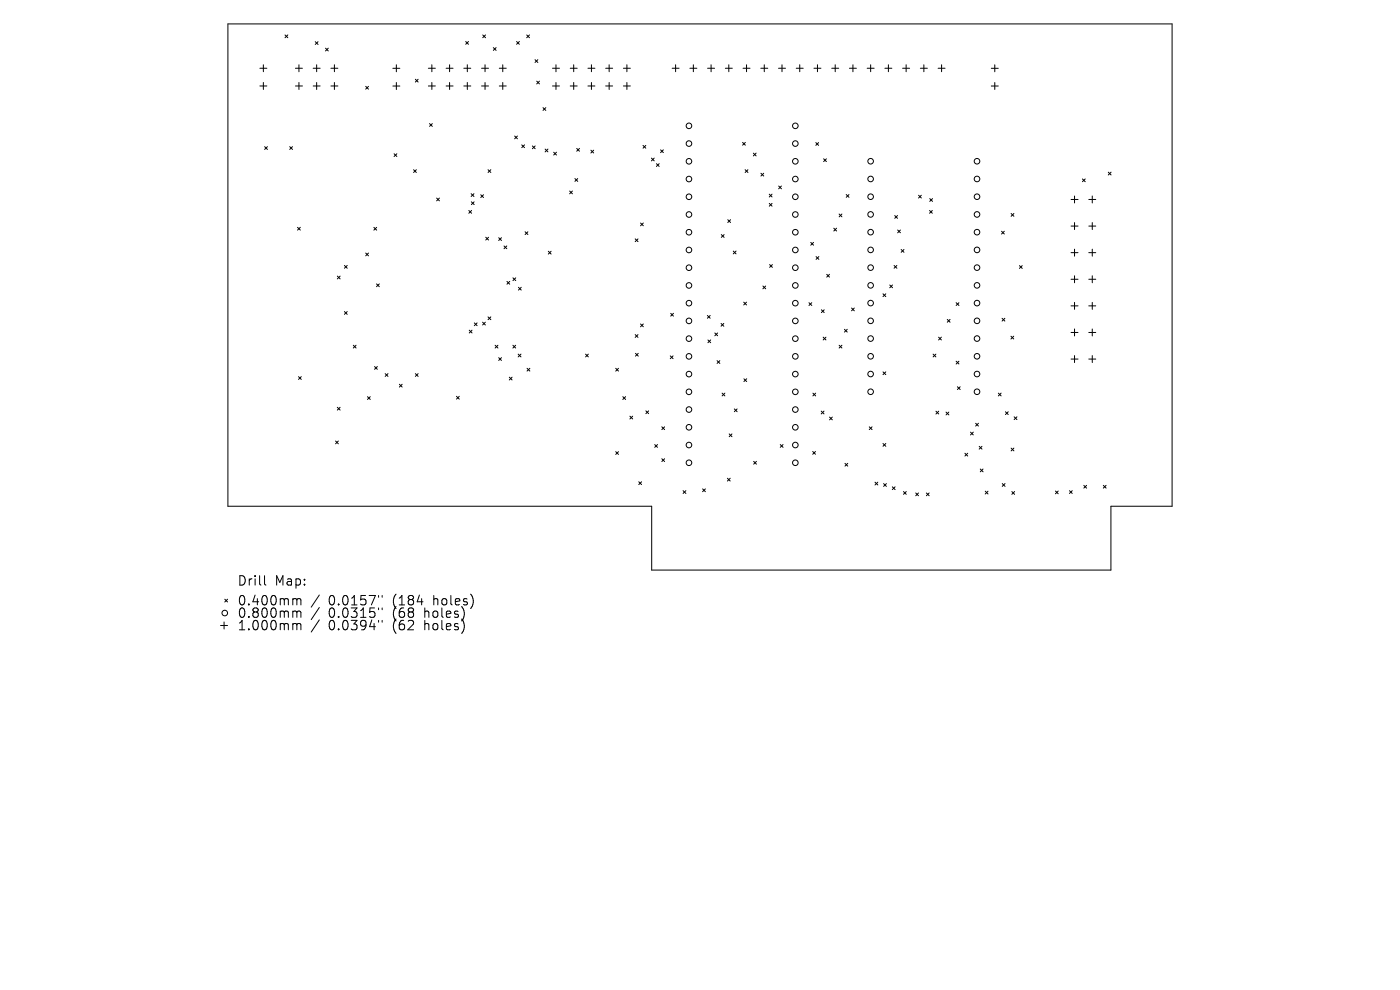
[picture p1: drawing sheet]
<svg xmlns="http://www.w3.org/2000/svg" width="297mm" height="210mm" viewBox="0 0 297 210" stroke-linecap="round" stroke-linejoin="round" font-family="sans-serif">
<defs><g id="words">
<g font-size="2.8">
<text x="50.3" y="124.5">Drill</text>
<text x="58.3" y="124.5">Map:</text>
<text x="50.3" y="128.7">0.400mm</text>
<text x="50.3" y="131.3">0.800mm</text>
<text x="69.7" y="128.7">0.0157&quot;</text>
<text x="69.7" y="131.3">0.0315&quot;</text>
<text x="83.4" y="128.7">(184</text>
<text x="83.4" y="131.3">(68</text>
<text x="90.3" y="131.3">holes)</text>
<text x="92.2" y="128.7">holes)</text>
<text x="50.3" y="134">1.000mm</text>
<text x="69.7" y="134">0.0394&quot;</text>
<text x="83.4" y="134">(62</text>
<text x="90.3" y="134">holes)</text>
</g>
</g></defs>
<g fill="none" stroke="#000" stroke-width=".21">
<path d="M48.3 5.1h200.4v102.3h-13v13.5h-97.4v-13.5h-90zM55.1 14.5h1.5M55.1 18.2h1.5M55.9 13.7v1.5M55.9 17.5v1.5M60.5 7.4l.6 .6M61.1 7.4l-.6 .6M62.7 14.5h1.5M62.7 18.2h1.5M63.4 13.7v1.5M63.4 17.5v1.5M66.4 14.5h1.5"/>
<path d="M66.4 18.2h1.5M66.9 8.8l.6 .6M67.2 13.7v1.5M67.2 17.5v1.5M67.5 8.8l-.6 .6M69.1 10.2l.5 .6M69.6 10.2l-.5 .6M70.2 14.5h1.5M70.2 18.2h1.5M70.9 13.7v1.5M70.9 17.5v1.5M77.6 18.3l.6 .6"/>
<path d="M78.2 18.3l-.6 .6M83.3 14.5h1.5M83.3 18.2h1.5M84.1 13.7v1.5M84.1 17.5v1.5M88.1 16.8l.6 .6M88.7 16.8l-.6 .6M90.9 14.5h1.5M90.9 18.2h1.5M91.6 13.7v1.5M91.6 17.5v1.5M94.6 14.5h1.5"/>
<path d="M94.6 18.2h1.5M95.4 13.7v1.5M95.4 17.5v1.5M98.4 14.5h1.5M98.4 18.2h1.5M98.8 8.8l.6 .6M99.1 13.7v1.5M99.1 17.5v1.5M99.4 8.8l-.6 .6M102.2 14.5h1.4M102.2 18.2h1.4M102.4 7.4l.6 .6"/>
<path d="M102.9 13.7v1.5M102.9 17.5v1.5M103 7.4l-.6 .6M104.7 10.1l.6 .6M105.3 10.1l-.6 .6M105.9 14.5h1.5M105.9 18.2h1.5M106.7 13.7v1.5M106.7 17.5v1.5M109.6 8.8l.6 .6M110.2 8.8l-.6 .6M111.7 7.4l.6 .6"/>
<path d="M112.3 7.4l-.6 .6M113.5 12.7l.6 .6M113.9 17.2l.5 .6M114.1 12.7l-.6 .6M114.4 17.2l-.5 .6M117.2 14.5h1.5M117.2 18.2h1.5M117.9 13.7v1.5M117.9 17.5v1.5M121 14.5h1.4M121 18.2h1.4M121.7 13.7v1.5"/>
<path d="M121.7 17.5v1.5M124.7 14.5h1.5M124.7 18.2h1.5M125.5 13.7v1.5M125.5 17.5v1.5M128.5 14.5h1.5M128.5 18.2h1.5M129.2 13.7v1.5M129.2 17.5v1.5M132.3 14.5h1.4M132.3 18.2h1.4M133 13.7v1.5"/>
<path d="M133 17.5v1.5M142.6 14.5h1.5M143.3 13.7v1.5M146.3 14.5h1.5M147.1 13.7v1.5M150.1 14.5h1.5M150.9 13.7v1.5M153.9 14.5h1.5M154.6 13.7v1.5M157.6 14.5h1.5M158.4 13.7v1.5M161.4 14.5h1.5"/>
<path d="M162.1 13.7v1.5M165.2 14.5h1.4M165.9 13.7v1.5M168.9 14.5h1.5M169.7 13.7v1.5M172.7 14.5h1.5M173.4 13.7v1.5M176.4 14.5h1.5M177.2 13.7v1.5M180.2 14.5h1.5M180.9 13.7v1.5M184 14.5h1.4"/>
<path d="M184.7 13.7v1.5M187.7 14.5h1.5M188.5 13.7v1.5M191.5 14.5h1.5M192.2 13.7v1.5M195.3 14.5h1.4M196 13.7v1.5M199 14.5h1.5M199.8 13.7v1.5M210.3 14.5h1.5M210.3 18.2h1.5M211 13.7v1.5"/>
<path d="M211 17.5v1.5M56.1 31.1l.6 .6M56.7 31.1l-.6 .6M61.5 31.1l.6 .6M62.1 31.1l-.6 .6M83.6 32.6l.6 .6M84.2 32.6l-.6 .6M87.7 36l.6 .6M88.3 36l-.6 .6M91.1 26.2l.6 .6M91.7 26.2l-.6 .6M103.5 36l.6 .6"/>
<path d="M104.1 36l-.6 .6M109.2 28.9l.6 .5M109.8 28.9l-.6 .5M110.7 30.7l.6 .6M111.3 30.7l-.6 .6M112.9 31l.6 .6M113.5 31l-.6 .6M115.2 22.8l.6 .6M115.6 31.6l.6 .6M115.8 22.8l-.6 .6M116.2 31.6l-.6 .6M117.5 32.3l.6 .6"/>
<path d="M118.1 32.3l-.6 .6M122 37.9l.6 .6M122.3 31.5l.6 .6M122.6 37.9l-.6 .6M122.9 31.5l-.6 .6M125.4 31.9l.5 .6M125.9 31.9l-.5 .6M136.4 30.8l.6 .6M137 30.8l-.6 .6M138.2 33.5l.6 .6M138.8 33.5l-.6 .6M139.3 34.7l.5 .6"/>
<path d="M139.8 34.7l-.5 .6M140.1 31.8l.6 .6M140.7 31.8l-.6 .6M157.5 30.2l.6 .6M158.1 36l.6 .6M158.1 30.2l-.6 .6M158.7 36l-.6 .6M159.8 32.5l.6 .6M160.4 32.5l-.6 .6M161.4 36.8l.6 .5M162 36.8l-.6 .5M165.2 39.5l.6 .6"/>
<path d="M165.8 39.5l-.6 .6M173.1 30.2l.6 .6M173.7 30.2l-.6 .6M174.7 33.7l.6 .6M175.3 33.7l-.6 .6M229.6 38l.6 .5M230.2 38l-.6 .5M235.1 36.5l.6 .6M235.7 36.5l-.6 .6M63.1 48.2l.6 .6M63.7 48.2l-.6 .6M71.6 58.6l.6 .6"/>
<path d="M72.2 58.6l-.6 .6M73.1 56.3l.6 .6M73.7 56.3l-.6 .6M77.6 53.7l.6 .6M78.2 53.7l-.6 .6M79.3 48.2l.6 .6M79.9 48.2l-.6 .6M92.6 42l.6 .6M93.2 42l-.6 .6M99.5 44.7l.5 .5M100 41.1l.5 .6M100 42.8l.6 .6"/>
<path d="M100 44.7l-.5 .5M100.5 41.1l-.5 .6M100.6 42.8l-.6 .6M102 41.3l.6 .6M102.6 41.3l-.6 .6M103 50.3l.6 .6M103.6 50.3l-.6 .6M105.8 50.4l.6 .6M106.4 50.4l-.6 .6M106.9 52.2l.6 .6M107.5 52.2l-.6 .6M107.5 59.7l.6 .6"/>
<path d="M108.1 59.7l-.6 .6M108.8 58.9l.6 .6M109.4 58.9l-.6 .6M111.4 49.2l.6 .6M112 49.2l-.6 .6M116.3 53.3l.6 .6M116.9 53.3l-.6 .6M120.8 40.5l.6 .6M121.4 40.5l-.6 .6M134.8 50.7l.5 .6M135.3 50.7l-.5 .6M135.9 47.3l.6 .6"/>
<path d="M136.5 47.3l-.6 .6M153 49.8l.6 .6M153.6 49.8l-.6 .6M154.4 46.6l.6 .6M155 46.6l-.6 .6M155.6 53.3l.6 .6M156.2 53.3l-.6 .6M163.2 41.2l.6 .6M163.2 43.1l.6 .6M163.3 56.1l.6 .6M163.8 41.2l-.6 .6M163.8 43.1l-.6 .6"/>
<path d="M163.9 56.1l-.6 .6M172 51.4l.6 .6M172.6 51.4l-.6 .6M173.1 54.4l.6 .6M173.7 54.4l-.6 .6M175.4 58.2l.6 .6M176 58.2l-.6 .6M176.9 48.4l.6 .6M177.5 48.4l-.6 .6M178 45.4l.6 .6M178.6 45.4l-.6 .6M179.5 41.3l.6 .6"/>
<path d="M180.1 41.3l-.6 .6M189.7 56.3l.6 .6M189.8 45.7l.6 .6M190.3 56.3l-.6 .6M190.4 45.7l-.6 .6M190.4 48.8l.6 .6M191 48.8l-.6 .6M191.2 52.9l.6 .6M191.8 52.9l-.6 .6M194.9 41.4l.6 .6M195.5 41.4l-.6 .6M197.2 44.7l.6 .5"/>
<path d="M197.2 42.1l.6 .6M197.8 44.7l-.6 .5M197.8 42.1l-.6 .6M212.5 49.1l.6 .5M213.1 49.1l-.6 .5M214.5 45.3l.6 .6M215.1 45.3l-.6 .6M216.3 56.3l.6 .6M216.9 56.3l-.6 .6M227.2 42.3h1.5M227.2 48h1.5M227.2 53.6h1.5"/>
<path d="M227.2 59.2h1.5M228 41.6v1.5M228 47.2v1.5M228 52.9v1.4M228 58.5v1.5M231 42.3h1.5M231 48h1.5M231 53.6h1.5M231 59.2h1.5M231.7 41.6v1.5M231.7 47.2v1.5M231.7 52.9v1.4"/>
<path d="M231.7 58.5v1.5M63.3 79.9l.6 .6M63.9 79.9l-.6 .6M73.1 66.1l.6 .6M73.7 66.1l-.6 .6M74.9 73.2l.6 .6M75.5 73.2l-.6 .6M79.5 77.8l.6 .5M79.9 60.2l.6 .6M80.1 77.8l-.6 .5M80.5 60.2l-.6 .6M81.7 79.3l.6 .5"/>
<path d="M82.3 79.3l-.6 .5M88.1 79.3l.6 .5M88.7 79.3l-.6 .5M99.6 70l.5 .6M100.1 70l-.5 .6M100.6 68.5l.6 .6M101.2 68.5l-.6 .6M102.4 68.3l.6 .6M103 68.3l-.6 .6M103.5 67.2l.6 .6M104.1 67.2l-.6 .6M105 73.2l.6 .6"/>
<path d="M105.6 73.2l-.6 .6M105.8 75.9l.6 .6M106.4 75.9l-.6 .6M108.8 73.2l.6 .6M109.4 73.2l-.6 .6M109.9 75.1l.6 .6M110 60.9l.6 .6M110.5 75.1l-.6 .6M110.6 60.9l-.6 .6M111.8 78.1l.6 .6M112.4 78.1l-.6 .6M124.2 75.1l.6 .6"/>
<path d="M124.8 75.1l-.6 .6M130.6 78.1l.6 .6M131.2 78.1l-.6 .6M134.8 71l.5 .6M134.8 75l.6 .5M135.3 71l-.5 .6M135.4 75l-.6 .5M135.9 68.7l.6 .6M136.5 68.7l-.6 .6M142.2 75.5l.6 .6M142.3 66.5l.6 .6M142.8 75.5l-.6 .6"/>
<path d="M142.9 66.5l-.6 .6M150.1 66.9l.6 .6M150.2 72.1l.6 .6M150.7 66.9l-.6 .6M150.8 72.1l-.6 .6M151.6 70.6l.6 .6M152.1 76.5l.6 .6M152.2 70.6l-.6 .6M152.7 76.5l-.6 .6M153 68.6l.6 .6M153.6 68.6l-.6 .6M157.8 64.1l.6 .6"/>
<path d="M158.4 64.1l-.6 .6M161.8 60.7l.6 .6M162.4 60.7l-.6 .6M171.6 64.2l.6 .6M172.2 64.2l-.6 .6M174.3 65.7l.5 .6M174.6 71.5l.6 .6M174.8 65.7l-.5 .6M175.2 71.5l-.6 .6M178 73.2l.6 .6M178.6 73.2l-.6 .6M179.1 69.9l.6 .5"/>
<path d="M179.7 69.9l-.6 .5M180.6 65.3l.6 .6M181.2 65.3l-.6 .6M187.3 78.9l.6 .6M187.3 62.3l.6 .6M187.9 62.3l-.6 .6M187.9 78.9l-.6 .6M188.8 60.4l.5 .6M189.3 60.4l-.5 .6M198 75.1l.5 .6M198.5 75.1l-.5 .6M199.1 71.5l.6 .6"/>
<path d="M199.7 71.5l-.6 .6M201 67.8l.6 .6M201.6 67.8l-.6 .6M202.8 64.2l.6 .6M202.8 76.6l.6 .6M203.4 64.2l-.6 .6M203.4 76.6l-.6 .6M212.6 67.5l.6 .6M213.2 67.5l-.6 .6M214.5 71.3l.6 .6M215.1 71.3l-.6 .6M227.2 64.9h1.5"/>
<path d="M227.2 70.5h1.5M227.2 76.2h1.5M228 64.1v1.5M228 69.8v1.5M228 75.4v1.5M231 64.9h1.5M231 70.5h1.5M231 76.2h1.5M231.7 64.1v1.5M231.7 69.8v1.5M231.7 75.4v1.5M71.2 93.6l.6 .5"/>
<path d="M71.6 86.4l.6 .6M71.8 93.6l-.6 .5M72.2 86.4l-.6 .6M78 84.1l.6 .6M78.6 84.1l-.6 .6M84.7 81.5l.6 .6M85.3 81.5l-.6 .6M96.8 84.1l.6 .6M97.4 84.1l-.6 .6M108.1 80l.5 .6M108.6 80l-.5 .6M130.6 95.8l.6 .6"/>
<path d="M131.2 95.8l-.6 .6M132.1 84.1l.6 .6M132.7 84.1l-.6 .6M133.6 88.3l.6 .6M134.2 88.3l-.6 .6M137 87.2l.6 .5M137.6 87.2l-.6 .5M138.9 94.3l.6 .6M139.5 94.3l-.6 .6M140.4 90.5l.6 .6M140.4 97.3l.6 .6M141 97.3l-.6 .6"/>
<path d="M141 90.5l-.6 .6M153.2 83.4l.6 .6M153.8 83.4l-.6 .6M154.7 92l.6 .6M155.3 92l-.6 .6M155.8 86.7l.6 .6M156.4 86.7l-.6 .6M157.8 80.3l.6 .6M158.4 80.3l-.6 .6M159.9 97.9l.6 .6M160.5 97.9l-.6 .6M165.5 94.3l.6 .6"/>
<path d="M166.1 94.3l-.6 .6M172.4 95.8l.6 .6M172.4 83.4l.6 .6M173 95.8l-.6 .6M173 83.4l-.6 .6M174.2 87.2l.6 .6M174.8 87.2l-.6 .6M176 88.5l.6 .6M176.6 88.5l-.6 .6M179.3 98.3l.5 .6M179.8 98.3l-.5 .6M184.4 90.5l.6 .6"/>
<path d="M185 90.5l-.6 .6M187.3 94.1l.6 .6M187.9 94.1l-.6 .6M198.6 87.2l.5 .6M199.1 87.2l-.5 .6M200.7 87.4l.6 .6M201.3 87.4l-.6 .6M203.1 82l.6 .6M203.7 82l-.6 .6M204.7 96.2l.6 .5M205.3 96.2l-.6 .5M205.9 91.7l.6 .6"/>
<path d="M206.5 91.7l-.6 .6M207 89.8l.6 .6M207.6 89.8l-.6 .6M207.7 94.7l.6 .6M208 99.5l.5 .6M208.3 94.7l-.6 .6M208.5 99.5l-.5 .6M211.8 83.4l.6 .6M212.4 83.4l-.6 .6M213.3 87.3l.6 .6M213.9 87.3l-.6 .6M214.5 95.1l.6 .5"/>
<path d="M215.1 95.1l-.6 .5M215.1 88.4l.6 .6M215.7 88.4l-.6 .6M135.5 102.2l.6 .6M136.1 102.2l-.6 .6M144.9 104.1l.6 .6M145.5 104.1l-.6 .6M149.1 103.7l.5 .6M149.6 103.7l-.5 .6M154.3 101.5l.6 .5M154.9 101.5l-.6 .5M185.6 102.3l.6 .6"/>
<path d="M186.2 102.3l-.6 .6M187.5 102.6l.5 .6M188 102.6l-.5 .6M189.3 103.3l.6 .6M189.9 103.3l-.6 .6M191.7 104.3l.6 .6M192.3 104.3l-.6 .6M194.3 104.6l.6 .6M194.9 104.6l-.6 .6M196.5 104.6l.6 .6M197.1 104.6l-.6 .6M209 104.2l.6 .6"/>
<path d="M209.6 104.2l-.6 .6M212.6 102.6l.6 .6M213.2 102.6l-.6 .6M214.7 104.3l.5 .6M215.2 104.3l-.5 .6M223.9 104.2l.6 .6M224.5 104.2l-.6 .6M226.9 104.1l.6 .6M227.5 104.1l-.6 .6M229.9 103l.6 .5M230.5 103l-.6 .5M234.1 103l.6 .5"/>
<path d="M234.7 103l-.6 .5M46.8 132.7h1.5M47.5 131.9v1.5M47.7 127.1l.6 .6M48.3 127.1l-.6 .6M56.1 122.1v1.7l.3 .3M62.4 127l.5 .1 .1 .2M62.4 129.6l.5 .1 .1 .2M62.4 132.3h.3l.3 .3M63 127.3l.3-.3 .4 .1 .1 1.2M63 127.3v1M63 129.9v1.1"/>
<path d="M63 132.6v1M63 129.9l.3-.3 .4 .1 .1 1.3M63 132.6l.3-.3 .4 .1 .1 1.2M67.7 126.2l-1.7 2.6M67.7 128.9l-1.7 2.5M67.7 131.5l-1.7 2.6M80.3 126.3v.4M80.3 129v.3M80.3 131.6v.4M81.1 126.3v.4M81.1 129v.3M81.1 131.6v.4"/>
<circle cx="146.2" cy="38" r=".59"/>
<circle cx="146.2" cy="26.7" r=".59"/>
<circle cx="146.2" cy="30.5" r=".59"/>
<circle cx="146.2" cy="34.2" r=".59"/>
<circle cx="168.7" cy="38" r=".59"/>
<circle cx="168.7" cy="26.7" r=".59"/>
<circle cx="168.7" cy="30.5" r=".59"/>
<circle cx="168.7" cy="34.2" r=".59"/>
<circle cx="184.7" cy="34.2" r=".59"/>
<circle cx="184.7" cy="38" r=".59"/>
<circle cx="207.3" cy="34.2" r=".59"/>
<circle cx="207.3" cy="38" r=".59"/>
<circle cx="146.2" cy="41.7" r=".59"/>
<circle cx="146.2" cy="49.3" r=".59"/>
<circle cx="146.2" cy="53" r=".59"/>
<circle cx="146.2" cy="56.8" r=".59"/>
<circle cx="146.2" cy="45.5" r=".59"/>
<circle cx="168.7" cy="41.7" r=".59"/>
<circle cx="168.7" cy="49.3" r=".59"/>
<circle cx="168.7" cy="53" r=".59"/>
<circle cx="168.7" cy="56.8" r=".59"/>
<circle cx="168.7" cy="45.5" r=".59"/>
<circle cx="184.7" cy="53" r=".59"/>
<circle cx="184.7" cy="56.8" r=".59"/>
<circle cx="184.7" cy="45.5" r=".59"/>
<circle cx="184.7" cy="41.7" r=".59"/>
<circle cx="184.7" cy="49.3" r=".59"/>
<circle cx="207.3" cy="56.8" r=".59"/>
<circle cx="207.3" cy="53" r=".59"/>
<circle cx="207.3" cy="45.5" r=".59"/>
<circle cx="207.3" cy="41.7" r=".59"/>
<circle cx="207.3" cy="49.3" r=".59"/>
<circle cx="146.2" cy="75.6" r=".59"/>
<circle cx="146.2" cy="60.5" r=".59"/>
<circle cx="146.2" cy="71.8" r=".59"/>
<circle cx="146.2" cy="64.3" r=".59"/>
<circle cx="146.2" cy="68.1" r=".59"/>
<circle cx="146.2" cy="79.4" r=".59"/>
<circle cx="168.7" cy="71.8" r=".59"/>
<circle cx="168.7" cy="60.5" r=".59"/>
<circle cx="168.7" cy="75.6" r=".59"/>
<circle cx="168.7" cy="64.3" r=".59"/>
<circle cx="168.7" cy="68.1" r=".59"/>
<circle cx="168.7" cy="79.4" r=".59"/>
<circle cx="184.7" cy="68.1" r=".59"/>
<circle cx="184.7" cy="79.3" r=".59"/>
<circle cx="184.7" cy="75.6" r=".59"/>
<circle cx="184.7" cy="64.3" r=".59"/>
<circle cx="184.7" cy="71.8" r=".59"/>
<circle cx="184.7" cy="60.5" r=".59"/>
<circle cx="207.3" cy="79.3" r=".59"/>
<circle cx="207.3" cy="68.1" r=".59"/>
<circle cx="207.3" cy="75.6" r=".59"/>
<circle cx="207.3" cy="64.3" r=".59"/>
<circle cx="207.3" cy="71.8" r=".59"/>
<circle cx="207.3" cy="60.5" r=".59"/>
<circle cx="146.2" cy="86.9" r=".59"/>
<circle cx="146.2" cy="98.2" r=".59"/>
<circle cx="146.2" cy="90.6" r=".59"/>
<circle cx="146.2" cy="83.1" r=".59"/>
<circle cx="146.2" cy="94.4" r=".59"/>
<circle cx="168.7" cy="86.9" r=".59"/>
<circle cx="168.7" cy="98.2" r=".59"/>
<circle cx="168.7" cy="90.6" r=".59"/>
<circle cx="168.7" cy="83.1" r=".59"/>
<circle cx="168.7" cy="94.4" r=".59"/>
<circle cx="184.7" cy="83.1" r=".59"/>
<circle cx="207.3" cy="83.1" r=".59"/>
<circle cx="47.7" cy="130" r=".59"/>
</g>
<use href="#words"/>
</svg>
